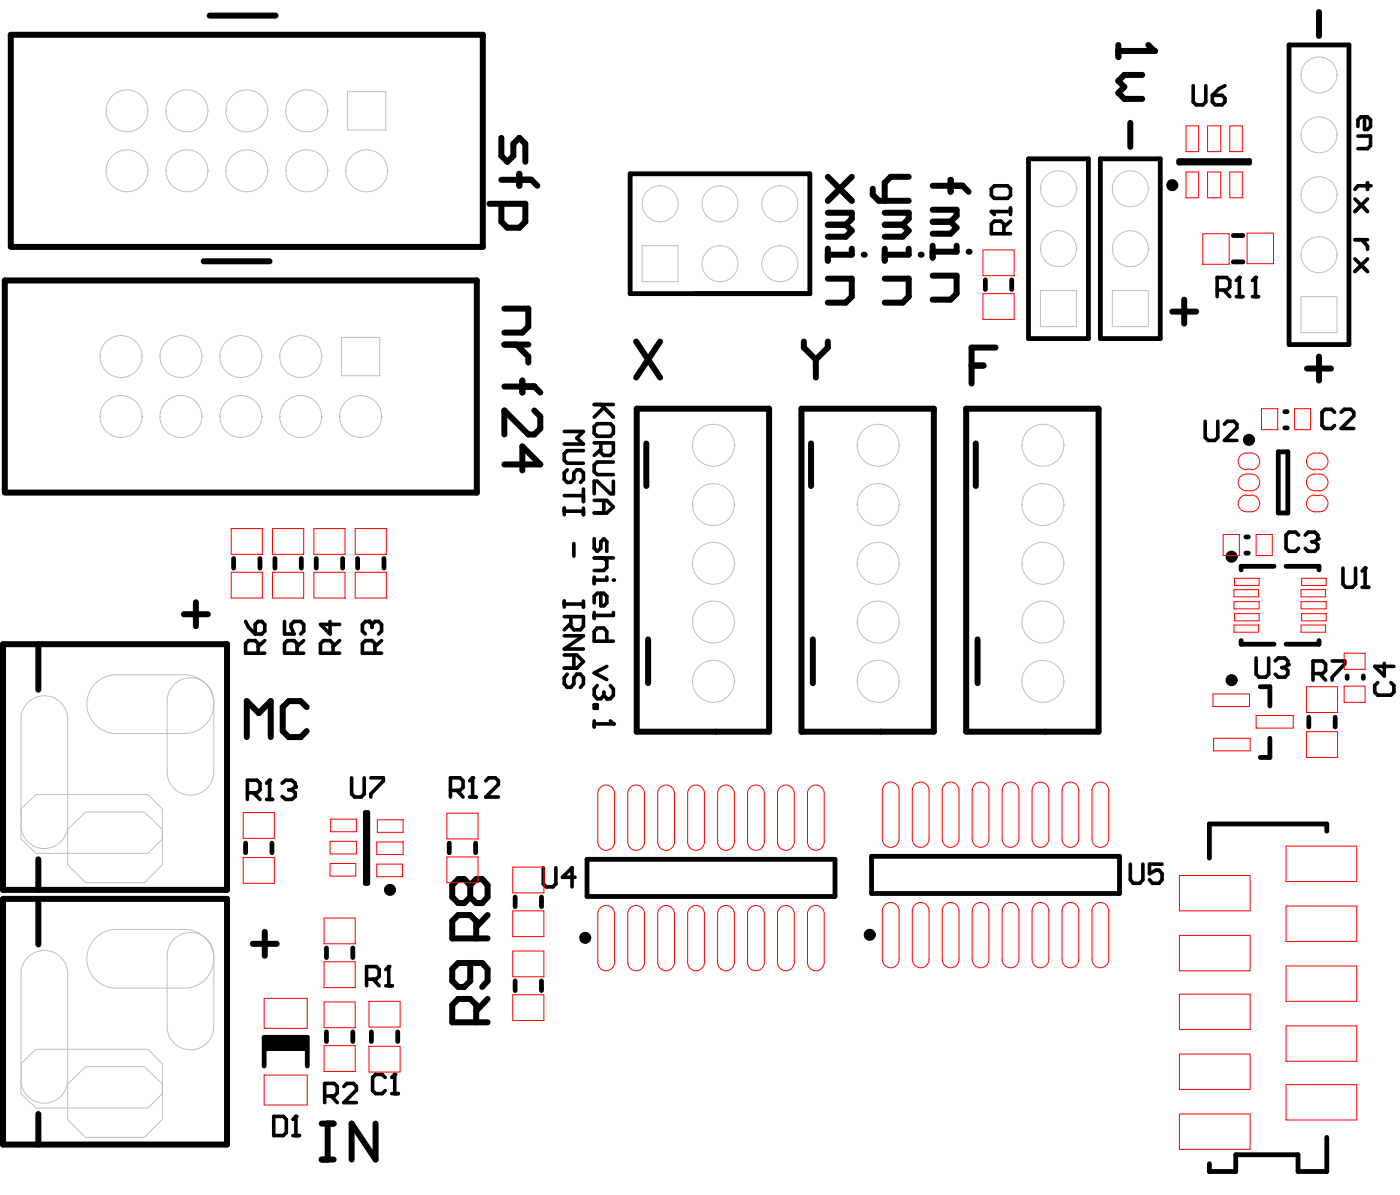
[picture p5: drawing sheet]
<svg xmlns="http://www.w3.org/2000/svg" width="198mm" height="169mm" viewBox="0 0 198 169" stroke-linecap="round" stroke-linejoin="round" font-family="sans-serif">
<g fill="none" stroke="#000" stroke-width=".85">
<path d="M29.6 2.2h9.3M70.7 19.5v2.5l.9 .8 .8-.8v-1.7l.9-.8 .8 .8v2.5M157.8 6.3v1.7M159.5 17.3v3.4M161.2 10.6h-2.5l-.9 .8 .9 .9-.9 .8 .9 .9h2.5M162 6.3l.9 .9h-5.1M186.1 1.7v3.4M1.5 34.8v-29.9h66.6v29.9h-66.6M28.7 36.9h9.3M69.1 28.8h5v2.5l-.8 .8h-1.7l-.9-.8v-2.5M70.7 25.4h4.3l.8 .8M73.3 24.5v1.7"/>
<path d="M116.8 35.1v1.7M116.8 30h3.4v.9l-.8 .8M116.8 31.7h2.6M116.8 39.3h3.4v2.6l-.8 .8h-2.6M116.8 24.9l3.4 3.4M119.4 31.7l.8 .9-.8 .8h-2.6M120.2 35.1v.8h-3.4M120.2 24.9l-3.4 3.4M123.2 26.6v.9l.8 .8h4.2M124.8 35.1v1.7M124.8 30h3.4v.9l-.8 .8M124.8 39.3h3.4v2.6l-.8 .8h-2.6"/>
<path d="M124.8 31.7h2.6M127.4 31.7l.8 .9-.8 .8h-2.6M128.2 24.9h-2.5l-.9 .9v2.5M128.2 35.1v.8h-3.4M131.6 26.2h4.2l.9 .9M131.6 29.6h3.4v.8l-.9 .9M131.6 38.9h3.4v2.5l-.9 .9h-2.5M131.6 31.3h2.5M131.6 34.7v1.7M134.1 25.4v1.7M134.1 31.3l.9 .8-.9 .9h-2.5M135 34.7v.8h-3.4"/>
<path d="M71.2 43.6h3.4v2.5l-.9 .8h-2.5M71.2 48.6h3.4M71.2 54.5h4.2l.8 .9M72.9 48.6l1.7 1.7v.9M73.7 53.7v1.7M75.4 57.9l.8 .9v1.7l-.8 .8h-.8l-3.4-3.4v3.4M89.8 48.2l3.3 5.1M89.9 57.7h18.6v45.5h-18.6zM93.1 48.2l-3.3 5.1M113.1 57.7h18.7v45.5h-18.7zM113.4 48.2v.8l1.7 1.7M115.1 50.7v2.6"/>
<path d="M116.8 48.2v.8l-1.7 1.7M136.3 57.7h18.7v45.5h-18.7zM137.1 51.6h1.7M140.5 49h-3.4v5.1M165.4 44h3.4M167.1 42.3v3.4M184.4 52h3.4M186.1 50.3v3.4M.7 69.4v-29.8h66.6v29.9h-66.6M71.2 65.5h5l-2.5-2.5v3.4M91.2 62.6v6M114.4 62.6v6"/>
<path d="M137.7 62.6v6M.4 90.9h31.6v34.7h-31.6zM5.4 90.9v6.4M25.9 86.7h3.4M27.6 85v3.4M43.3 99.8l-.9-.9h-1.7l-.8 .9v3.4l.8 .8h1.7l.9-.8M91.5 90.2v6.2M114.7 90.2v6.2M137.9 90.2v6.2M34.8 104v-5.1l1.7 1.7 1.7-1.7v5.1M.4 126.8h31.6v34.7h-31.6zM5.4 121.3v4.3"/>
<path d="M5.4 126.8v6.5M35.7 133.2h3.4M37.4 131.5v3.4M66.4 124.9l-.9-.8h-.8l-.9 .8v1.7l.9 .8h.8l.9-.8M66.4 135.9v2.5l-.9 .9h-.8l-.9-.9v-1.7l.9-.8h3.3l.8 .8v1.7l-.8 .9M66.4 124.9l.8-.8h.8l.8 .8v1.7l-.8 .8h-.8l-.8-.8M66.4 124.9v1.7M67.2 132.4v-2.4l-.8-.9h-1.7l-.9 .9v2.4h5M68.8 129.1l-1.6 1.7M5.4 157.2v4.3M45.4 158.6h1.7M46.2 158.6v5"/>
<path d="M53 158.6v5l-3.4-5v5M67.2 144.3v-2.5l-.8-.8h-1.7l-.9 .8v2.5h5M68.8 141l-1.6 1.7M45.4 163.6h1.7"/>
<circle cx="165.4" cy="26.1" r=".42"/>
<circle cx="173.8" cy="78.6" r=".42"/>
<circle cx="176.2" cy="62.1" r=".42"/>
<circle cx="173.8" cy="96" r=".42"/>
<circle cx="55" cy="125.6" r=".42"/>
<circle cx="82.6" cy="132.3" r=".42"/>
<circle cx="122.7" cy="131.9" r=".42"/>
</g>
<g fill="none" stroke="#000" stroke-width=".68">
<path d="M181.9 6.3h8.5v42.3h-8.5zM88.9 24.5h25.4v16.9h-25.4zM139 39.5v1.3M142.8 39.5v1.3M145.1 22.4h8.5v25.4h-8.5zM155.3 22.4h8.4v25.4h-8.4zM166.3 22.7h10v.3h-10zM174 33.2h1.4M174 37h1.4M181.3 58.1h.3M33 78.8v1.4M36.7 78.8v1.4"/>
<path d="M38.8 78.8v1.4M42.5 78.8v1.4M44.6 78.8v1.4M48.3 78.8v1.4M50.5 78.8v1.4M54.2 78.8v1.4M175.8 75.8h.4M175.8 78.1h.4M179.8 79.9h-4.7v.5M180.4 63.8h1.3v8.6h-1.3zM181.3 60.4h.3M181.5 79.9h4.6v.5"/>
<path d="M175.1 90.4v.5h4.7M177.8 96.9h1.4v2.7M186.1 90.4v.5h-4.6M190.1 95.4v.3M192.4 95.4v.3M34.7 119v1.3M38.4 119v1.3M51.6 114.7h.3v9.9h-.3zM63.4 119v1.3M67.1 119v1.3M179.2 104.2v2.7h-1.4M184.7 101.2v1.4"/>
<path d="M187.2 117.3v-1h-16.5v4.8M188.4 101.2v1.4M46.1 133.8v1.3M49.8 133.8v1.3M72.7 126.6v1.3M72.7 138.4v1.4M76.4 126.6v1.3M76.4 138.4v1.4M82.8 121.3h35v5.2h-35zM123 120.8h35v5.3h-35zM37.3 150.4v-4h6.1v4M46.1 145.6v1.4"/>
<path d="M49.8 145.6v1.4M52.4 145.6v1.4M56.1 145.6v1.4M187.2 160.5v4.8h-4v-2.4h-8.8v2.4h-3.7v-1.1"/>
</g>
<path d="M37.3 146.4h6.1v1.8h-6.1z" fill-rule="evenodd" fill="#000"/>
<g fill="none" stroke="#000" stroke-width=".51">
<path d="M168.4 12.1v2.3l.4 .4h.9l.5-.4v-2.3M171.1 13.4h1.3l.5 .5v.5l-.5 .4h-.9l-.4-.4zM172.9 12.1l-.9 .4-.9 .9M191.6 19.2h1.8v1.4l-.4 .4h-1.4M192.5 16.5v1.8h.5l.4-.5v-.9l-.4-.4h-1l-.4 .4v.9M140.3 26.2h1.9l.4 .4v1l-.4 .4h-1.9l-.4-.4v-1zM141.7 33v-1.4l-.5-.4h-.9l-.4 .4v1.4h2.7M142.6 29.9h-2.7l.4 .4M142.6 31.2l-.9 .9M142.6 29.3v1M174.5 39.6l.4-.4v2.7M176.7 39.6l.5-.4v2.7"/>
<path d="M191.2 28.1l1.8 1.8-.9-1M191.2 33.8h1.8M191.2 36.5l1.8 1.8M192.1 33.8l.9 1v.4M193 25.8v.9M193 28.1l-1.8 1.8M193 36.5l-1.8 1.8 .9-.8M193.5 26.2h-1.9l-.4 .5M83.8 57.1h2.8M84.3 59.8h1.8l.5 .4v.9l-.5 .5h-1.8l-.5-.5v-.9zM84.8 57.1l1.8 1.8M85.2 57.5l-1.4 1.4"/>
<path d="M170.1 59.4v2.3l.4 .5h.9l.4-.5v-2.3M171.8 40.9h1.3l.4-.4v-.9l-.4-.4h-1.3v2.7M172.7 40.9l.8 1M172.8 59.9l.4-.5h.9l.4 .5v.5l-1.7 1.8h1.7M174.5 41.9h.9M176.7 41.9h.9M188.3 58.2l-.4-.4h-.9l-.5 .4v1.8l.5 .5h.9l.4-.5M189.3 58.2l.4-.4h.9l.4 .4v.5l-1.7 1.8h1.7M79.6 60.9h2.7l-.9 .9 .9 .9h-2.7M79.6 71.7v.9M79.6 69.9h2.7M79.6 72.1h2.7"/>
<path d="M80 66.3l-.4 .4v1l.4 .4h.6l.4-.4v-1l.4-.4h.5l.4 .4v1l-.4 .4M81 76.7v1.8M82.3 63.6h-2.3l-.4 .4v.9l.4 .5h2.3M82.3 69v1.8M82.3 71.7v.9M83.8 62.5h2.8v1.3l-.5 .5h-.9l-.4-.5v-1.3M83.8 76v1.4l.5 .4 .5-.4v-1l.4-.4 .4 .4v1.4M83.8 70.6h1.8l1 .9-1 .9h-1.8M83.8 78.7h2.8M84.8 63.4l-1 .9M85.2 70.6v1.8M85.2 78.7l.4 .5v.9l-.4 .4h-1.4"/>
<path d="M86.6 67.9v1.8h-.5l-1.8-1.8h-.5v1.8M86.6 65.2h-2.3l-.5 .4v1l.5 .4h2.3M183.3 75.5l-.5-.4h-.9l-.4 .4v1.9l.4 .4h.9l.5-.4M184.2 75.5l.4-.4h.9l.5 .4v.5l-.5 .4M185.1 76.4h.4M185.5 76.4l.5 .5v.5l-.5 .4h-.9l-.4-.4M34.7 87.7l.4 .8 .9 1M36.4 92.2v-1.4l-.4-.4h-.9l-.4 .4v1.4h2.7M36.4 87.7h.5l.5 .4v.9l-.5 .5h-.9v-1.4zM37.4 90.4l-1 .8M40.1 87.7v1.8h1.4l-.4-1v-.4l.4-.4h.9l.5 .4v.9l-.5 .5M41.9 92.2v-1.4l-.4-.4h-.9l-.5 .4v1.4h2.8"/>
<path d="M42.9 90.4l-1 .8M46.6 87.7v1.8l-1.4-1.4h2.7M47 92.2v-1.4l-.4-.4h-1l-.4 .4v1.4h2.7M47.9 90.4l-.9 .8M52.5 88.1l-.4-.4h-.5l-.5 .4v.9l.5 .5M52.5 88.1l.4-.4h.5l.4 .4v.9l-.4 .5M52.5 88.1v.4M52.9 92.2v-1.4l-.4-.4h-.9l-.5 .4v1.4h2.7M53.8 90.4l-.9 .8M79.6 84.8v.9M79.6 87h2.7v1.4l-.4 .5h-.9l-.4-.5v-1.4M79.6 85.2h2.7"/>
<path d="M79.6 89.7h2.7l-2.7 1.9h2.7M79.6 92.4h1.8l.9 1-.9 .9h-1.8M80 95.1l-.4 .5v.9l.4 .5h.6l.4-.5v-.9l.4-.5h.5l.4 .5v.9l-.4 .5M80.6 87.9l-1 1M81 92.4v1.9M82.3 84.8v.9M83.8 81.4v1M83.8 86.4v.9M83.8 99.4h.5v.6h-.5zM84.3 96.7l-.5 .5v.9l.5 .5h.5l.4-.5M84.8 83.7v1.8h.4l.4-.4v-1l-.4-.4h-.9l-.5 .4v1M85.2 97.7v.4"/>
<path d="M85.6 90.5v-1.4l-.4-.5h-.9l-.5 .5v1.4h2.8M85.6 81.4v.5h-1.8M85.6 94l-1.8 1 1.8 .9M86.1 96.7l.5 .5v.9l-.5 .5h-.5l-.4-.5M86.6 86.4v.4h-2.8M177.3 92.8v2.3l.4 .5h.9l.4-.5v-2.3M180 93.3l.4-.5h.9l.4 .5v.5l-.4 .4M180.9 94.2h.4M181.3 94.2l.4 .4v.5l-.4 .5h-.9l-.4-.5M185.3 95h1.3l.5-.4v-.9l-.5-.4h-1.3v2.7M186.2 95l.9 1M188 93.3h1.8v.4l-1.8 1.9v.4"/>
<path d="M189.5 80.2v2.2l.4 .5h1l.4-.5v-2.2M192.2 82.9h.9M192.2 80.6l.4-.4v2.7M194.4 96.3l-.4 .4v1l.4 .4h1.9l.4-.4v-1l-.4-.4M195.3 93.6v1.8l-1.3-1.4h2.7M34.9 111.9h1.4l.4-.4v-1l-.4-.4h-1.4v2.7M35.8 111.9l.9 .9M37.6 110.5l.4-.4v2.7M37.6 112.8h.9M39.8 110.5l.5-.4h.9l.5 .4v.5l-.5 .5M40.7 111.5h.5M41.2 111.5l.5 .4v.5l-.5 .4h-.9l-.5-.4"/>
<path d="M49.6 109.8v2.2l.4 .5h1l.4-.5v-2.2M52.3 109.8h1.8v.4l-1.8 1.8v.5M63.6 111.5h1.3l.4-.4v-.9l-.4-.4h-1.3v2.7M64.5 111.5l.8 1M66.3 112.5h.9M66.3 110.2l.4-.4v2.7M68.6 110.2l.4-.4h.9l.4 .4v.5l-1.7 1.8h1.7M83.8 101.7v.9M86.1 101.7l.5 .5h-2.8M51.7 138.2h1.4l.4-.5v-.9l-.4-.4h-1.4v2.7M52.7 138.2l.8 .9M54.4 136.8l.5-.4v2.7"/>
<path d="M54.4 139.1h1M76.7 122.4v2.3l.4 .5h.9l.4-.5v-2.3M81.1 123.8h-1.7l1.3-1.4v2.8M159.5 121.9v2.2l.4 .5h1l.4-.5v-2.2M164 121.9h-1.8v1.4l.9-.5h.5l.4 .5v.8l-.4 .5h-1l-.4-.5M38.6 157.5h1.4l.4 .5v1.8l-.4 .4h-1.4zM41.3 158l.5-.5v2.7M45.8 154.7h1.4l.4-.5v-.9l-.4-.4h-1.4v2.7M46.7 154.7l.9 .9M48.5 153.3l.4-.4h1l.4 .4v.5l-1.8 1.8h1.8M54.4 152l-.5-.4h-.9l-.4 .4v1.9l.4 .4h.9l.5-.4M55.3 154.3h.9"/>
<path d="M55.3 152l.4-.4v2.7M41.3 160.2h1"/>
</g>
<g fill="#000">
<circle cx="162.9" cy="7.2" r=".42"/>
<circle cx="121.9" cy="35.9" r=".42"/>
<circle cx="129.9" cy="35.9" r=".42"/>
<circle cx="136.7" cy="35.5" r=".42"/>
<circle cx="139.9" cy="29.9" r=".25"/>
<circle cx="174.9" cy="39.2" r=".25"/>
<circle cx="177.2" cy="39.2" r=".25"/>
<circle cx="186" cy="76" r=".25"/>
<circle cx="52.1" cy="87.7" r=".25"/>
<circle cx="85.6" cy="98.6" r=".25"/>
<circle cx="86.6" cy="81.9" r=".25"/>
<circle cx="181.7" cy="93.8" r=".25"/>
<circle cx="192.6" cy="80.2" r=".25"/>
<circle cx="38" cy="110.1" r=".25"/>
<circle cx="41.7" cy="111" r=".25"/>
<circle cx="66.7" cy="109.8" r=".25"/>
<circle cx="86.6" cy="102.2" r=".25"/>
<circle cx="54.9" cy="136.4" r=".25"/>
<circle cx="41.8" cy="157.5" r=".25"/>
<circle cx="55.7" cy="151.6" r=".25"/>
</g>
<g fill="none" stroke="#c0c0c0" stroke-width=".14">
<path d="M15 15.6h.1M15 15.6a2.96 2.96 0 0 0 2.9 3 2.96 2.96 0 0 0 3-3M15 15.6a2.96 2.96 0 0 1 2.9-2.9 2.96 2.96 0 0 1 3 2.9M20.9 15.6h.1M23.4 15.6h.1M23.4 15.6a2.96 2.96 0 0 0 3 3 2.96 2.96 0 0 0 2.9-3M23.4 15.6a2.96 2.96 0 0 1 3-2.9 2.96 2.96 0 0 1 2.9 2.9M29.3 15.6h.1M31.9 15.6h.1M31.9 15.6a2.96 2.96 0 0 0 2.9 3 2.96 2.96 0 0 0 3-3M31.9 15.6a2.96 2.96 0 0 1 2.9-2.9 2.96 2.96 0 0 1 3 2.9M37.8 15.6h.1"/>
<path d="M40.3 15.6h.1M40.3 15.6a2.96 2.96 0 0 0 3 3 2.96 2.96 0 0 0 2.9-3M40.3 15.6a2.96 2.96 0 0 1 3-2.9 2.96 2.96 0 0 1 2.9 2.9M46.2 15.6h.1M49 12.9h5.4v5.5h-5.4zM183.6 19h.1M183.6 19a2.54 2.54 0 0 0 2.5 2.6 2.54 2.54 0 0 0 2.6-2.6M183.6 19a2.54 2.54 0 0 1 2.5-2.5 2.54 2.54 0 0 1 2.6 2.5M183.6 10.6h.1M183.6 10.6a2.54 2.54 0 0 0 2.5 2.5 2.54 2.54 0 0 0 2.6-2.5M183.6 10.6a2.54 2.54 0 0 1 2.5-2.6 2.54 2.54 0 0 1 2.6 2.6M188.7 19h.1"/>
<path d="M188.7 10.6h.1M15 24.1h.1M15 24.1a2.96 2.96 0 0 0 2.9 3 2.96 2.96 0 0 0 3-3M15 24.1a2.96 2.96 0 0 1 2.9-3 2.96 2.96 0 0 1 3 3M20.9 24.1h.1M23.4 24.1h.1M23.4 24.1a2.96 2.96 0 0 0 3 3 2.96 2.96 0 0 0 2.9-3M23.4 24.1a2.96 2.96 0 0 1 3-3 2.96 2.96 0 0 1 2.9 3M29.3 24.1h.1M31.9 24.1h.1M31.9 24.1a2.96 2.96 0 0 0 2.9 3 2.96 2.96 0 0 0 3-3M31.9 24.1a2.96 2.96 0 0 1 2.9-3 2.96 2.96 0 0 1 3 3"/>
<path d="M37.8 24.1h.1M40.3 24.1h.1M40.3 24.1a2.96 2.96 0 0 0 3 3 2.96 2.96 0 0 0 2.9-3M40.3 24.1a2.96 2.96 0 0 1 3-3 2.96 2.96 0 0 1 2.9 3M46.2 24.1h.1M48.8 24.1h.1M48.8 24.1a2.96 2.96 0 0 0 2.9 3 2.96 2.96 0 0 0 3-3M48.8 24.1a2.96 2.96 0 0 1 2.9-3 2.96 2.96 0 0 1 3 3M54.7 24.1h.1M90.6 34.7h5.1v5h-5.1zM93.1 31.3h.1M93.1 26.2h.1"/>
<path d="M93.1 26.2a2.54 2.54 0 0 1 2.6 2.6 2.54 2.54 0 0 1-2.6 2.5M93.1 26.2a2.54 2.54 0 0 0-2.5 2.6 2.54 2.54 0 0 0 2.5 2.5M101.6 31.3h.1M101.6 26.2h.1M101.6 26.2a2.54 2.54 0 0 1 2.5 2.6 2.54 2.54 0 0 1-2.5 2.5M101.6 26.2a2.54 2.54 0 0 0-2.5 2.6 2.54 2.54 0 0 0 2.5 2.5M101.6 39.7h.1M101.6 34.7h.1M101.6 34.7a2.54 2.54 0 0 1 2.5 2.5 2.54 2.54 0 0 1-2.5 2.5M101.6 34.7a2.54 2.54 0 0 0-2.5 2.5 2.54 2.54 0 0 0 2.5 2.5M110.1 31.3h.1M110.1 26.2h.1"/>
<path d="M110.1 26.2a2.54 2.54 0 0 1 2.5 2.6 2.54 2.54 0 0 1-2.5 2.5M110.1 26.2a2.54 2.54 0 0 0-2.6 2.6 2.54 2.54 0 0 0 2.6 2.5M110.1 39.7h.1M110.1 34.7h.1M110.1 34.7a2.54 2.54 0 0 1 2.5 2.5 2.54 2.54 0 0 1-2.5 2.5M110.1 34.7a2.54 2.54 0 0 0-2.6 2.5 2.54 2.54 0 0 0 2.6 2.5M146.8 35.1h.1M146.8 35.1a2.54 2.54 0 0 0 2.6 2.5 2.54 2.54 0 0 0 2.5-2.5M146.8 35.1a2.54 2.54 0 0 1 2.6-2.5 2.54 2.54 0 0 1 2.5 2.5M146.8 26.6h.1M146.8 26.6a2.54 2.54 0 0 0 2.6 2.6 2.54 2.54 0 0 0 2.5-2.6M146.8 26.6a2.54 2.54 0 0 1 2.6-2.5 2.54 2.54 0 0 1 2.5 2.5"/>
<path d="M151.9 35.1h.1M151.9 26.6h.1M157 35.1h.1M157 35.1a2.54 2.54 0 0 0 2.5 2.5 2.54 2.54 0 0 0 2.5-2.5M157 35.1a2.54 2.54 0 0 1 2.5-2.5 2.54 2.54 0 0 1 2.5 2.5M157 26.6h.1M157 26.6a2.54 2.54 0 0 0 2.5 2.6 2.54 2.54 0 0 0 2.5-2.6M157 26.6a2.54 2.54 0 0 1 2.5-2.5 2.54 2.54 0 0 1 2.5 2.5M162 35.1h.1M162 26.6h.1M183.6 35.9h.1M183.6 35.9a2.54 2.54 0 0 0 2.5 2.6 2.54 2.54 0 0 0 2.6-2.6"/>
<path d="M183.6 35.9a2.54 2.54 0 0 1 2.5-2.5 2.54 2.54 0 0 1 2.6 2.5M183.6 27.5h.1M183.6 27.5a2.54 2.54 0 0 0 2.5 2.5 2.54 2.54 0 0 0 2.6-2.5M183.6 27.5a2.54 2.54 0 0 1 2.5-2.6 2.54 2.54 0 0 1 2.6 2.6M188.7 35.9h.1M188.7 27.5h.1M14.1 50.3h.1M14.1 50.3a2.96 2.96 0 0 0 3 3 2.96 2.96 0 0 0 2.9-3M14.1 50.3a2.96 2.96 0 0 1 3-2.9 2.96 2.96 0 0 1 2.9 2.9M14.1 58.8h.1M14.1 58.8a2.96 2.96 0 0 0 3 2.9 2.96 2.96 0 0 0 2.9-2.9M14.1 58.8a2.96 2.96 0 0 1 3-3 2.96 2.96 0 0 1 2.9 3"/>
<path d="M20 50.3h.1M20 58.8h.1M22.6 50.3h.1M22.6 50.3a2.96 2.96 0 0 0 2.9 3 2.96 2.96 0 0 0 3-3M22.6 50.3a2.96 2.96 0 0 1 2.9-2.9 2.96 2.96 0 0 1 3 2.9M22.6 58.8h.1M22.6 58.8a2.96 2.96 0 0 0 2.9 2.9 2.96 2.96 0 0 0 3-2.9M22.6 58.8a2.96 2.96 0 0 1 2.9-3 2.96 2.96 0 0 1 3 3M28.5 50.3h.1M28.5 58.8h.1M31 50.3h.1M31 50.3a2.96 2.96 0 0 0 3 3 2.96 2.96 0 0 0 2.9-3"/>
<path d="M31 50.3a2.96 2.96 0 0 1 3-2.9 2.96 2.96 0 0 1 2.9 2.9M31 58.8h.1M31 58.8a2.96 2.96 0 0 0 3 2.9 2.96 2.96 0 0 0 2.9-2.9M31 58.8a2.96 2.96 0 0 1 3-3 2.96 2.96 0 0 1 2.9 3M36.9 50.3h.1M36.9 58.8h.1M39.5 50.3h.1M39.5 50.3a2.96 2.96 0 0 0 2.9 3 2.96 2.96 0 0 0 3-3M39.5 50.3a2.96 2.96 0 0 1 2.9-2.9 2.96 2.96 0 0 1 3 2.9M39.5 58.8h.1M39.5 58.8a2.96 2.96 0 0 0 2.9 2.9 2.96 2.96 0 0 0 3-2.9M39.5 58.8a2.96 2.96 0 0 1 2.9-3 2.96 2.96 0 0 1 3 3"/>
<path d="M45.4 50.3h.1M45.4 58.8h.1M47.9 58.8h.1M47.9 58.8a2.96 2.96 0 0 0 3 2.9 2.96 2.96 0 0 0 2.9-2.9M47.9 58.8a2.96 2.96 0 0 1 3-3 2.96 2.96 0 0 1 2.9 3M48.2 47.6h5.4v5.4h-5.4zM53.8 58.8h.1M146.8 41h5.1v5.1h-5.1zM157 41h5v5.1h-5zM183.6 41.9h5.1v5h-5.1zM97.7 79.5h.1M97.7 79.5a2.96 2.96 0 0 0 3 2.9 2.96 2.96 0 0 0 2.9-2.9"/>
<path d="M97.7 79.5a2.96 2.96 0 0 1 3-3 2.96 2.96 0 0 1 2.9 3M97.7 62.8h.1M97.7 62.8a2.96 2.96 0 0 0 3 3 2.96 2.96 0 0 0 2.9-3M97.7 62.8a2.96 2.96 0 0 1 3-2.9 2.96 2.96 0 0 1 2.9 2.9M97.7 71.2h.1M97.7 71.2a2.96 2.96 0 0 0 3 3 2.96 2.96 0 0 0 2.9-3M97.7 71.2a2.96 2.96 0 0 1 3-3 2.96 2.96 0 0 1 2.9 3M103.6 79.5h.1M103.6 62.8h.1M103.6 71.2h.1M121 79.5h.1M121 79.5a2.96 2.96 0 0 0 2.9 2.9 2.96 2.96 0 0 0 3-2.9"/>
<path d="M121 79.5a2.96 2.96 0 0 1 2.9-3 2.96 2.96 0 0 1 3 3M121 62.8h.1M121 62.8a2.96 2.96 0 0 0 2.9 3 2.96 2.96 0 0 0 3-3M121 62.8a2.96 2.96 0 0 1 2.9-2.9 2.96 2.96 0 0 1 3 2.9M121 71.2h.1M121 71.2a2.96 2.96 0 0 0 2.9 3 2.96 2.96 0 0 0 3-3M121 71.2a2.96 2.96 0 0 1 2.9-3 2.96 2.96 0 0 1 3 3M126.9 79.5h.1M126.9 62.8h.1M126.9 71.2h.1M144.2 79.5h.1M144.2 79.5a2.96 2.96 0 0 0 3 2.9 2.96 2.96 0 0 0 2.9-2.9"/>
<path d="M144.2 79.5a2.96 2.96 0 0 1 3-3 2.96 2.96 0 0 1 2.9 3M144.2 62.8h.1M144.2 62.8a2.96 2.96 0 0 0 3 3 2.96 2.96 0 0 0 2.9-3M144.2 62.8a2.96 2.96 0 0 1 3-2.9 2.96 2.96 0 0 1 2.9 2.9M144.2 71.2h.1M144.2 71.2a2.96 2.96 0 0 0 3 3 2.96 2.96 0 0 0 2.9-3M144.2 71.2a2.96 2.96 0 0 1 3-3 2.96 2.96 0 0 1 2.9 3M150.1 79.5h.1M150.1 62.8h.1M150.1 71.2h.1M3.9 99.1a3.3 3.3 0 0 1 3.6-.7 3.3 3.3 0 0 1 2.1 3.1v14.9a3.3 3.3 0 0 1-3.3 3.3 3.3 3.3 0 0 1-3.3-3.3v-14.9a3.3 3.3 0 0 1 .9-2.4zM13.7 96.2a4.1 4.1 0 0 1 2.7-1h9.6a4.1 4.1 0 0 1 4.2 4.2 4.1 4.1 0 0 1-4.2 4.1h-9.6a4.1 4.1 0 0 1-3.9-2.7 4.1 4.1 0 0 1 1.2-4.6z"/>
<path d="M24.5 96.6a3.3 3.3 0 0 1 3.6-.7 3.3 3.3 0 0 1 2.1 3v10a3.3 3.3 0 0 1-3.3 3.3 3.3 3.3 0 0 1-3.3-3.3v-10a3.3 3.3 0 0 1 .9-2.3zM97.7 87.8h.1M97.7 87.8a2.96 2.96 0 0 0 3 2.9 2.96 2.96 0 0 0 2.9-2.9M97.7 87.8a2.96 2.96 0 0 1 3-3 2.96 2.96 0 0 1 2.9 3M97.7 96.1h.1M97.7 96.1a2.96 2.96 0 0 0 3 3 2.96 2.96 0 0 0 2.9-3M97.7 96.1a2.96 2.96 0 0 1 3-2.9 2.96 2.96 0 0 1 2.9 2.9M103.6 87.8h.1M103.6 96.1h.1M121 87.8h.1M121 87.8a2.96 2.96 0 0 0 2.9 2.9 2.96 2.96 0 0 0 3-2.9M121 87.8a2.96 2.96 0 0 1 2.9-3 2.96 2.96 0 0 1 3 3"/>
<path d="M121 96.1h.1M121 96.1a2.96 2.96 0 0 0 2.9 3 2.96 2.96 0 0 0 3-3M121 96.1a2.96 2.96 0 0 1 2.9-2.9 2.96 2.96 0 0 1 3 2.9M126.9 87.8h.1M126.9 96.1h.1M144.2 87.8h.1M144.2 87.8a2.96 2.96 0 0 0 3 2.9 2.96 2.96 0 0 0 2.9-2.9M144.2 87.8a2.96 2.96 0 0 1 3-3 2.96 2.96 0 0 1 2.9 3M144.2 96.1h.1M144.2 96.1a2.96 2.96 0 0 0 3 3 2.96 2.96 0 0 0 2.9-3M144.2 96.1a2.96 2.96 0 0 1 3-2.9 2.96 2.96 0 0 1 2.9 2.9M150.1 87.8h.1"/>
<path d="M150.1 96.1h.1M3 114.2l2.1-2.1h15.8l2 2.1v4.2l-2 2h-15.8l-2.1-2zM9.6 117l2.5-2.4h8.3l2.5 2.4v5l-2.5 2.6h-8.3l-2.5-2.6zM3.9 135.1a3.3 3.3 0 0 1 3.6-.7 3.3 3.3 0 0 1 2.1 3v15a3.3 3.3 0 0 1-3.3 3.3 3.3 3.3 0 0 1-3.3-3.3v-15a3.3 3.3 0 0 1 .9-2.3zM13.7 132.1a4.1 4.1 0 0 1 2.7-.9h9.6a4.1 4.1 0 0 1 4.2 4.1 4.1 4.1 0 0 1-4.2 4.1h-9.6a4.1 4.1 0 0 1-3.9-2.7 4.1 4.1 0 0 1 1.2-4.6zM24.5 132.5a3.3 3.3 0 0 1 3.6-.7 3.3 3.3 0 0 1 2.1 3.1v10a3.3 3.3 0 0 1-3.3 3.3 3.3 3.3 0 0 1-3.3-3.3v-10a3.3 3.3 0 0 1 .9-2.4zM3 150.1l2.1-2h15.8l2 2v4.2l-2 2.1h-15.8l-2.1-2.1zM9.6 153l2.5-2.5h8.3l2.5 2.5v5l-2.5 2.5h-8.3l-2.5-2.5z"/>
</g>
<g fill="none" stroke="#f00" stroke-width=".14">
<path d="M167.4 17.8h1.7v3.6h-1.7zM170.4 17.8h1.9v3.6h-1.9zM173.5 17.8h1.8v3.6h-1.8zM138.7 35.3h4.4v3.6h-4.4zM167.4 24.3h1.7v3.6h-1.7zM169.7 33h3.7v4.3h-3.7zM170.4 24.3h1.9v3.6h-1.9zM173.5 24.3h1.8v3.6h-1.8zM176 32.9h3.7v4.3h-3.7zM138.7 41.4h4.4v3.7h-4.4zM178 57.7h2.3v2.9h-2.3zM182.7 57.7h2.2v2.9h-2.2z"/>
<path d="M32.6 74.6h4.4v3.6h-4.4zM38.5 74.6h4.4v3.6h-4.4zM44.3 74.6h4.4v3.6h-4.4zM50.1 74.6h4.4v3.6h-4.4zM172.6 75.4h2.3v3h-2.3zM175.2 67.1a1.98 1.98 0 0 1 2.3 .3 1.18 1.18 0 0 1 .1 1.2 1.18 1.18 0 0 1-1 .7 1.48 1.48 0 0 1-1.8-.9 1.18 1.18 0 0 1 .4-1.3zM175.9 69.8a1.18 1.18 0 0 0-1.2 1.2 1.18 1.18 0 0 0 1.2 1.2 1.48 1.48 0 0 0 1.8-.8 1.18 1.18 0 0 0-1.1-1.6M175.9 66.3a1.18 1.18 0 0 1-1.2-1.2 1.18 1.18 0 0 1 1.2-1.2 1.48 1.48 0 0 1 1.8 .8 1.18 1.18 0 0 1-1.1 1.6M175.9 69.9h.7M175.9 66.2h.7M177.3 75.4h2.2v3h-2.2zM184.8 67.1a1.98 1.98 0 0 1 2.4 .3 1.18 1.18 0 0 1 .1 1.2 1.18 1.18 0 0 1-1.1 .7 1.48 1.48 0 0 1-1.8-.9 1.18 1.18 0 0 1 .4-1.3z"/>
<path d="M185.5 69.8a1.18 1.18 0 0 0-1.1 1.2 1.18 1.18 0 0 0 1.1 1.2 1.48 1.48 0 0 0 1.8-.8 1.18 1.18 0 0 0-1.1-1.6M185.5 66.3a1.18 1.18 0 0 1-1.1-1.2 1.18 1.18 0 0 1 1.1-1.2 1.48 1.48 0 0 1 1.8 .8 1.18 1.18 0 0 1-1.1 1.6M185.5 69.9h.7M185.5 66.2h.7M32.6 80.8h4.4v3.6h-4.4zM38.5 80.8h4.4v3.6h-4.4zM44.3 80.8h4.4v3.6h-4.4zM50.1 80.8h4.4v3.6h-4.4zM171.2 97.9h5.1v1.8h-5.1zM174.1 88.2h3.5v1h-3.5zM174.1 83.2h3.5v1h-3.5zM174.1 84.9h3.6v1h-3.6z"/>
<path d="M174.2 86.6h3.5v1h-3.5zM174.2 81.6h3.5v1h-3.5zM183.6 88.2h3.5v1h-3.5zM183.6 83.2h3.5v1h-3.5zM183.6 84.9h3.5v1h-3.5zM183.7 86.6h3.4v1h-3.4zM183.7 81.6h3.4v1h-3.4zM184.4 96.9h4.3v3.6h-4.3zM189.7 96.8h2.9v2.3h-2.9zM189.7 92.2h2.9v2.3h-2.9zM34.3 114.7h4.4v3.6h-4.4zM46.6 118.7h3.7v1.8h-3.7z"/>
<path d="M46.7 115.6h3.6v1.8h-3.6zM53.2 118.8h3.7v1.8h-3.7zM53.3 115.7h3.6v1.8h-3.6zM63.1 114.7h4.4v3.7h-4.4zM84.8 111a1.18 1.18 0 0 1 1.3-.1 1.18 1.18 0 0 1 .6 1.1v6.8a1.18 1.18 0 0 1-1.2 1.2 1.18 1.18 0 0 1-1.1-1.2v-6.8v-.4zM89.1 111a1.18 1.18 0 0 1 1.2-.1 1.18 1.18 0 0 1 .6 1.1v6.8a1.18 1.18 0 0 1-1.1 1.2 1.18 1.18 0 0 1-1.2-1.2v-6.8v-.4zM93.3 111a1.18 1.18 0 0 1 1.2-.1 1.18 1.18 0 0 1 .7 1.1v6.8a1.18 1.18 0 0 1-1.2 1.2 1.18 1.18 0 0 1-1.2-1.2v-6.8l.1-.4zM97.5 111a1.18 1.18 0 0 1 1.3-.1 1.18 1.18 0 0 1 .6 1.1v6.8a1.18 1.18 0 0 1-1.2 1.2 1.18 1.18 0 0 1-1.2-1.2v-6.8l.1-.4zM101.7 111a1.18 1.18 0 0 1 1.3-.1 1.18 1.18 0 0 1 .6 1.1v6.8a1.18 1.18 0 0 1-1.2 1.2 1.18 1.18 0 0 1-1.1-1.2v-6.8v-.4zM106 111a1.18 1.18 0 0 1 1.2-.1 1.18 1.18 0 0 1 .7 1.1v6.8a1.18 1.18 0 0 1-1.2 1.2 1.18 1.18 0 0 1-1.2-1.2v-6.8v-.4zM110.2 111a1.18 1.18 0 0 1 1.2-.1 1.18 1.18 0 0 1 .7 1.1v6.8a1.18 1.18 0 0 1-1.2 1.2 1.18 1.18 0 0 1-1.2-1.2v-6.8l.1-.4zM114.4 111a1.18 1.18 0 0 1 1.3-.1 1.18 1.18 0 0 1 .6 1.1v6.8a1.18 1.18 0 0 1-1.2 1.2 1.18 1.18 0 0 1-1.2-1.2v-6.8l.1-.4z"/>
<path d="M125 110.6a1.18 1.18 0 0 1 1.2-.1 1.18 1.18 0 0 1 .7 1v6.9a1.18 1.18 0 0 1-1.2 1.2 1.18 1.18 0 0 1-1.2-1.2v-6.9l.1-.3zM129.2 110.6a1.18 1.18 0 0 1 1.3-.1 1.18 1.18 0 0 1 .6 1v6.9a1.18 1.18 0 0 1-1.2 1.2 1.18 1.18 0 0 1-1.2-1.2v-6.9l.1-.3zM133.4 110.6a1.18 1.18 0 0 1 1.3-.1 1.18 1.18 0 0 1 .6 1v6.9a1.18 1.18 0 0 1-1.2 1.2 1.18 1.18 0 0 1-1.1-1.2v-6.9v-.3zM137.7 110.6a1.18 1.18 0 0 1 1.2-.1 1.18 1.18 0 0 1 .7 1v6.9a1.18 1.18 0 0 1-1.2 1.2 1.18 1.18 0 0 1-1.2-1.2v-6.9v-.3zM141.9 110.6a1.18 1.18 0 0 1 1.2-.1 1.18 1.18 0 0 1 .7 1v6.9a1.18 1.18 0 0 1-1.2 1.2 1.18 1.18 0 0 1-1.2-1.2v-6.9l.1-.3zM146.1 110.6a1.18 1.18 0 0 1 1.3-.1 1.18 1.18 0 0 1 .6 1v6.9a1.18 1.18 0 0 1-1.2 1.2 1.18 1.18 0 0 1-1.2-1.2v-6.9l.1-.3zM150.3 110.6a1.18 1.18 0 0 1 1.3-.1 1.18 1.18 0 0 1 .6 1v6.9a1.18 1.18 0 0 1-1.2 1.2 1.18 1.18 0 0 1-1.1-1.2v-6.9v-.3zM154.6 110.6a1.18 1.18 0 0 1 1.2-.1 1.18 1.18 0 0 1 .7 1v6.9a1.18 1.18 0 0 1-1.2 1.2 1.18 1.18 0 0 1-1.2-1.2v-6.9l.1-.3zM171.2 104.2h5.2v1.8h-5.2zM177.3 101h5.2v1.7h-5.2zM181.5 119.4h10v5h-10zM184.4 103.2h4.3v3.7h-4.3z"/>
<path d="M34.3 121h4.4v3.6h-4.4zM45.7 135.7h4.4v3.7h-4.4zM45.7 129.5h4.4v3.7h-4.4zM46.6 121.9h3.6v1.7h-3.6zM53.2 121.9h3.6v1.8h-3.6zM63.1 120.9h4.4v3.7h-4.4zM72.4 134.2h4.3v3.6h-4.3zM72.4 128.5h4.3v3.7h-4.3zM72.4 122.4h4.3v3.6h-4.3zM84.8 128a1.18 1.18 0 0 1 1.3-.1 1.18 1.18 0 0 1 .6 1.1v6.8a1.18 1.18 0 0 1-1.2 1.2 1.18 1.18 0 0 1-1.1-1.2v-6.8v-.4zM89.1 128a1.18 1.18 0 0 1 1.2-.1 1.18 1.18 0 0 1 .6 1.1v6.8a1.18 1.18 0 0 1-1.1 1.2 1.18 1.18 0 0 1-1.2-1.2v-6.8v-.4zM93.3 128a1.18 1.18 0 0 1 1.2-.1 1.18 1.18 0 0 1 .7 1.1v6.8a1.18 1.18 0 0 1-1.2 1.2 1.18 1.18 0 0 1-1.2-1.2v-6.8l.1-.4z"/>
<path d="M97.5 128a1.18 1.18 0 0 1 1.3-.1 1.18 1.18 0 0 1 .6 1.1v6.8a1.18 1.18 0 0 1-1.2 1.2 1.18 1.18 0 0 1-1.2-1.2v-6.8l.1-.4zM101.7 128a1.18 1.18 0 0 1 1.3-.1 1.18 1.18 0 0 1 .6 1.1v6.8a1.18 1.18 0 0 1-1.2 1.2 1.18 1.18 0 0 1-1.1-1.2v-6.8v-.4zM106 128a1.18 1.18 0 0 1 1.2-.1 1.18 1.18 0 0 1 .7 1.1v6.8a1.18 1.18 0 0 1-1.2 1.2 1.18 1.18 0 0 1-1.2-1.2v-6.8v-.4zM110.2 128a1.18 1.18 0 0 1 1.2-.1 1.18 1.18 0 0 1 .7 1.1v6.8a1.18 1.18 0 0 1-1.2 1.2 1.18 1.18 0 0 1-1.2-1.2v-6.8l.1-.4zM114.4 128a1.18 1.18 0 0 1 1.3-.1 1.18 1.18 0 0 1 .6 1.1v6.8a1.18 1.18 0 0 1-1.2 1.2 1.18 1.18 0 0 1-1.2-1.2v-6.8l.1-.4zM125 127.6a1.18 1.18 0 0 1 1.2-.1 1.18 1.18 0 0 1 .7 1v6.9a1.18 1.18 0 0 1-1.2 1.2 1.18 1.18 0 0 1-1.2-1.2v-6.9l.1-.3zM129.2 127.6a1.18 1.18 0 0 1 1.3-.1 1.18 1.18 0 0 1 .6 1v6.9a1.18 1.18 0 0 1-1.2 1.2 1.18 1.18 0 0 1-1.2-1.2v-6.9l.1-.3zM133.4 127.6a1.18 1.18 0 0 1 1.3-.1 1.18 1.18 0 0 1 .6 1v6.9a1.18 1.18 0 0 1-1.2 1.2 1.18 1.18 0 0 1-1.1-1.2v-6.9v-.3zM137.7 127.6a1.18 1.18 0 0 1 1.2-.1 1.18 1.18 0 0 1 .7 1v6.9a1.18 1.18 0 0 1-1.2 1.2 1.18 1.18 0 0 1-1.2-1.2v-6.9v-.3zM141.9 127.6a1.18 1.18 0 0 1 1.2-.1 1.18 1.18 0 0 1 .7 1v6.9a1.18 1.18 0 0 1-1.2 1.2 1.18 1.18 0 0 1-1.2-1.2v-6.9l.1-.3zM146.1 127.6a1.18 1.18 0 0 1 1.3-.1 1.18 1.18 0 0 1 .6 1v6.9a1.18 1.18 0 0 1-1.2 1.2 1.18 1.18 0 0 1-1.2-1.2v-6.9l.1-.3zM150.3 127.6a1.18 1.18 0 0 1 1.3-.1 1.18 1.18 0 0 1 .6 1v6.9a1.18 1.18 0 0 1-1.2 1.2 1.18 1.18 0 0 1-1.1-1.2v-6.9v-.3z"/>
<path d="M154.6 127.6a1.18 1.18 0 0 1 1.2-.1 1.18 1.18 0 0 1 .7 1v6.9a1.18 1.18 0 0 1-1.2 1.2 1.18 1.18 0 0 1-1.2-1.2v-6.9l.1-.3zM166.4 132h10v5h-10zM166.4 123.5h10v5h-10zM181.5 127.9h10v4.9h-10zM181.5 136.3h10v5h-10zM37.3 140.9h6.1v4.2h-6.1zM37.3 151.7h6.1v4.2h-6.1zM45.7 147.6h4.4v3.6h-4.4zM45.7 141.4h4.4v3.6h-4.4zM52.1 147.6h4.4v3.7h-4.4zM52.1 141.3h4.4v3.6h-4.4zM72.4 140.4h4.3v3.6h-4.3z"/>
<path d="M166.4 140.3h10v5h-10zM166.4 157.2h10v5h-10zM166.4 148.7h10v5h-10zM181.5 153.1h10v4.9h-10zM181.5 144.8h10v5h-10z"/>
</g>
</svg>
